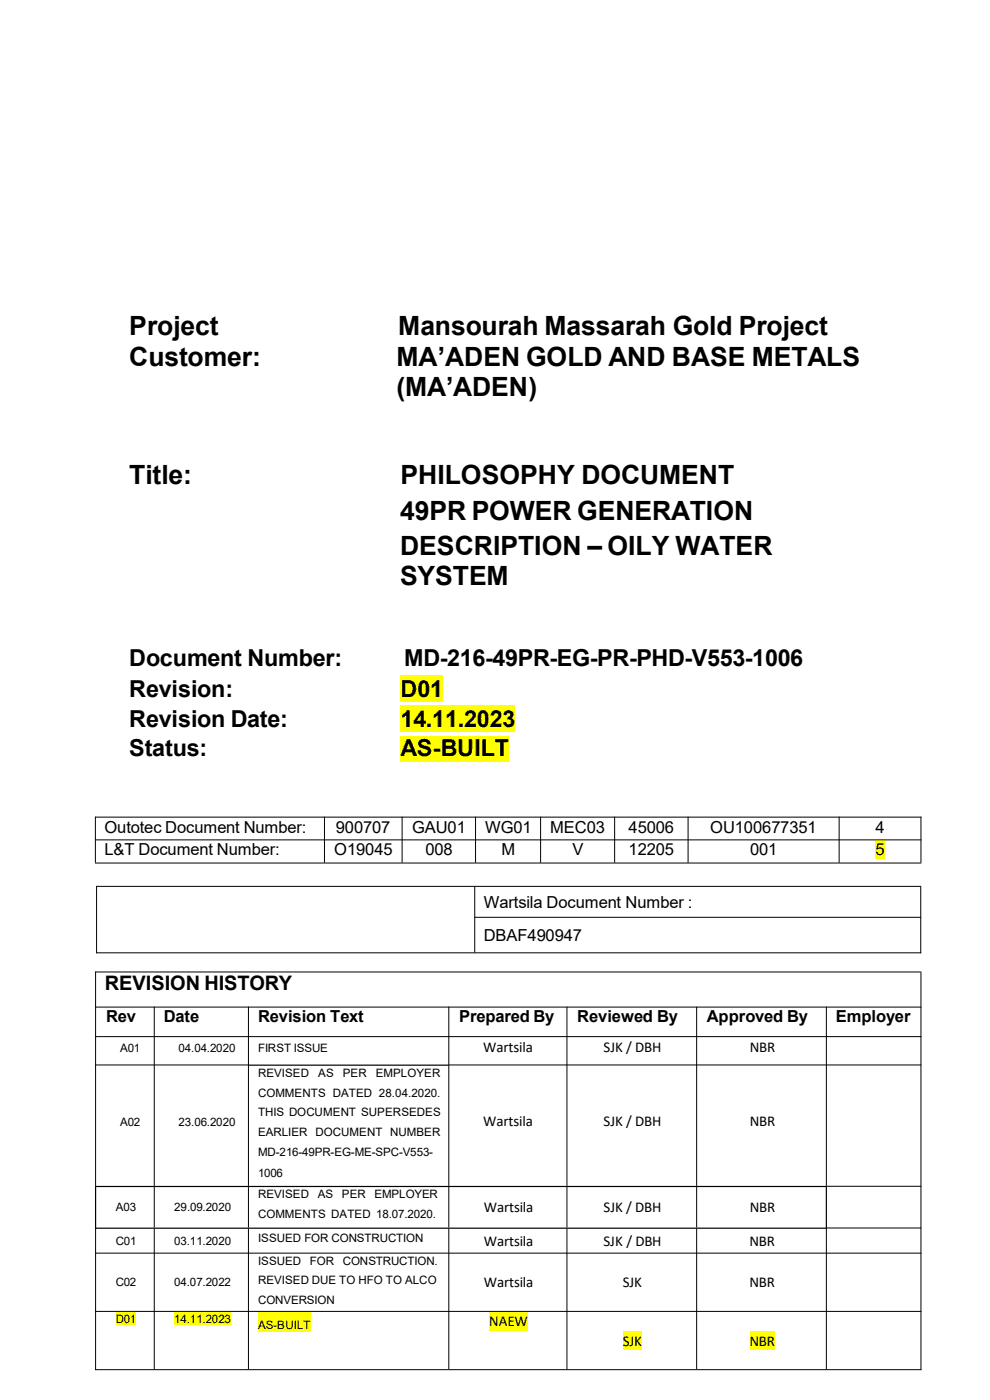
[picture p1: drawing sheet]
<svg xmlns="http://www.w3.org/2000/svg" width="210mm" height="297mm" viewBox="0 0 210 297" stroke-linecap="round" stroke-linejoin="round" font-family="sans-serif">
<defs><g id="words">
<g font-size="5.6">
<text x="27.4" y="71">Project</text>
<text x="84.5" y="71">Mansourah Massarah Gold Project</text>
<text x="27.4" y="77.7">Customer:</text>
<text x="84.1" y="77.7">MA’ADEN GOLD AND BASE METALS</text>
<text x="84.1" y="84">(MA’ADEN)</text>
<text x="27.4" y="102.6">Title:</text>
<text x="85" y="102.6">PHILOSOPHY DOCUMENT</text>
<text x="84.9" y="110.2">49PR POWER GENERATION</text>
<text x="84.9" y="117.6">DESCRIPTION – OILY WATER</text>
<text x="84.9" y="124.1">SYSTEM</text>
</g>
<g font-size="5">
<text x="27.4" y="141.3">Document Number:</text>
<text x="85.7" y="141.3">MD-216-49PR-EG-PR-PHD-V553-1006</text>
<text x="27.4" y="147.8">Revision:</text>
<text x="85" y="147.8">D01</text>
<text x="27.4" y="154.3">Revision Date:</text>
<text x="85" y="154.3">14.11.2023</text>
<text x="27.4" y="160.4">Status:</text>
<text x="85" y="160.4">AS-BUILT</text>
</g>
<text font-size="4.2" x="22.2" y="210.1">REVISION HISTORY</text>
<g font-size="3.5">
<text x="22.1" y="176.7">Outotec Document Number:</text>
<text x="71.2" y="176.7">900707</text>
<text x="87.4" y="176.7">GAU01</text>
<text x="102.9" y="176.7">WG01</text>
<text x="116.7" y="176.7">MEC03</text>
<text x="133.3" y="176.7">45006</text>
<text x="150.7" y="176.7">OU100677351</text>
<text x="185.7" y="176.7">4</text>
<text x="22.1" y="181.5">L&amp;T Document Number:</text>
<text x="70.9" y="181.5">O19045</text>
<text x="90.2" y="181.5">008</text>
<text x="106.4" y="181.5">M</text>
<text x="121.4" y="181.5">V</text>
<text x="133.3" y="181.5">12205</text>
<text x="159.1" y="181.5">001</text>
<text x="185.7" y="181.5">5</text>
<text x="102.6" y="192.5">Wartsila Document Number :</text>
<text x="102.6" y="199.6">DBAF490947</text>
<text x="22.5" y="216.9">Rev</text>
<text x="34.8" y="216.9">Date</text>
<text x="54.7" y="216.9">Revision Text</text>
<text x="97.4" y="216.9">Prepared By</text>
<text x="122.5" y="216.9">Reviewed By</text>
<text x="150" y="216.9">Approved By</text>
<text x="177.3" y="216.9">Employer</text>
</g>
<g font-size="3.2">
<text x="102.5" y="223.1">Wartsila</text>
<text x="128.1" y="223.1">SJK / DBH</text>
<text x="159" y="223.1">NBR</text>
<text x="102.5" y="238.9">Wartsila</text>
<text x="128.1" y="238.9">SJK / DBH</text>
<text x="159" y="238.9">NBR</text>
<text x="102.7" y="257.2">Wartsila</text>
<text x="128.1" y="257.2">SJK / DBH</text>
<text x="159" y="257.2">NBR</text>
<text x="102.7" y="264.3">Wartsila</text>
<text x="128" y="264.3">SJK / DBH</text>
<text x="159" y="264.3">NBR</text>
<text x="102.7" y="273.1">Wartsila</text>
<text x="132.1" y="273.1">SJK</text>
<text x="159" y="273.1">NBR</text>
<text x="103.8" y="281.3">NAEW</text>
<text x="132.1" y="285.5">SJK</text>
<text x="159" y="285.5">NBR</text>
</g>
<g font-size="2.5">
<text x="25.5" y="223.1">A01</text>
<text x="37.9" y="223.1">04.04.2020</text>
<text x="54.7" y="223.1">FIRST ISSUE</text>
<text x="54.7" y="228.4">REVISED</text>
<text x="54.7" y="232.6">COMMENTS DATED 28.04.2020.</text>
<text x="67.5" y="228.4">AS</text>
<text x="72.7" y="228.4">PER</text>
<text x="79.7" y="228.4">EMPLOYER</text>
<text x="25.5" y="239">A02</text>
<text x="37.9" y="239">23.06.2020</text>
<text x="54.7" y="236.9">THIS DOCUMENT SUPERSEDES</text>
<text x="54.7" y="241.1">EARLIER DOCUMENT NUMBER</text>
<text x="54.7" y="245.3">MD-216-49PR-EG-ME-SPC-V553-</text>
<text x="54.7" y="249.6">1006</text>
<text x="24.6" y="257">A03</text>
<text x="37" y="257">29.09.2020</text>
<text x="54.7" y="254.1">REVISED</text>
<text x="67.4" y="254.1">AS</text>
<text x="72.5" y="254.1">PER</text>
<text x="79.5" y="254.1">EMPLOYER</text>
<text x="54.7" y="258.4">COMMENTS DATED 18.07.2020.</text>
<text x="54.7" y="263.4">ISSUED FOR CONSTRUCTION</text>
<text x="24.6" y="264.1">C01</text>
<text x="37" y="264.1">03.11.2020</text>
<text x="54.7" y="268.3">ISSUED</text>
<text x="65.7" y="268.3">FOR</text>
<text x="72.7" y="268.3">CONSTRUCTION.</text>
<text x="24.6" y="272.9">C02</text>
<text x="37" y="272.9">04.07.2022</text>
<text x="54.7" y="272.5">REVISED DUE TO HFO TO ALCO</text>
<text x="24.6" y="280.6">D01</text>
<text x="37" y="280.6">14.11.2023</text>
<text x="54.7" y="276.7">CONVERSION</text>
<text x="54.7" y="282">AS-BUILT</text>
</g>
</g></defs>
<g fill="#ff0">
<path d="M85 143.2h9v5.6h-9z"/>
<path d="M106.6 149.7h2.7v5.7h-2.7z"/>
<path d="M85 156.2h23v5.3h-23z"/>
<path d="M185.8 178.3h1.9v4h-1.9z"/>
</g>
<path d="M85 149.7h21.6v5.7h-21.6z" fill-rule="evenodd" fill="#ff0"/>
<g fill="none" stroke="#000" stroke-width=".21">
<path d="M20.2 173.4h175.3M20.2 178.2h175.3M20.2 173.3v9.7M68.8 173.3v9.7M85.3 173.3v9.7M100.9 173.3v9.7M114.7 173.3v9.7M130.4 173.3v9.7M146 173.3v9.7M178 173.3v9.7M195.4 173.3v9.7M20.2 183.1h175.3"/>
<path d="M20.4 188h175M20.5 188v14.2M100.6 194.6h94.8M100.7 188v14.1M195.3 188.1v14.1M20.4 202.1h175"/>
</g>
<g fill="#ff0">
<path d="M24.6 278.3h4.2v2.8h-4.2z"/>
<path d="M37 278.3h12v2.8h-12z"/>
<path d="M54.8 278.3h11.1v4.2h-11.1z"/>
<path d="M103.8 278.3h8.1v3.9h-8.1z"/>
<path d="M132.2 282.5h3.8v3.8h-3.8z"/>
<path d="M159 282.5h5.3v3.8h-5.3z"/>
</g>
<g fill="none" stroke="#000" stroke-width=".21">
<path d="M20.2 206.2h175.3M20.2 213.7h175.3M20.2 219.9h175.3M20.3 206.1v45.5M32.7 213.6v38M52.7 213.6v38M95.2 213.6v38M120.3 213.6v38M147.8 213.6v38M175.3 213.6v38M195.4 206.3v84.4M20.2 225.9h32.6"/>
<path d="M95.1 225.9h100.4M32.7 251.8v8.6M52.7 251.8v8.6M95.2 251.8v8.6M120.3 251.8v8.6M147.8 251.8v8.6M175.4 251.7h20.1M20.2 265.9h175.3M20.2 278.2h175.3M20.3 260.7v30M32.7 260.7v29.8M52.7 260.7v29.8"/>
<path d="M95.2 260.7v29.8M120.3 260.7v29.8M147.8 260.7v29.8M175.3 260.7v29.8M175.4 260.5h20.1M20.2 290.6h175.3"/>
</g>
<path d="M52.8 226h42.3M20.2 251.7h155.2M20.3 251.6v9.1M175.3 251.8v8.9M20.2 260.6h155.2" fill="none" stroke="#000" stroke-width=".25"/>
<use href="#words"/>
</svg>
